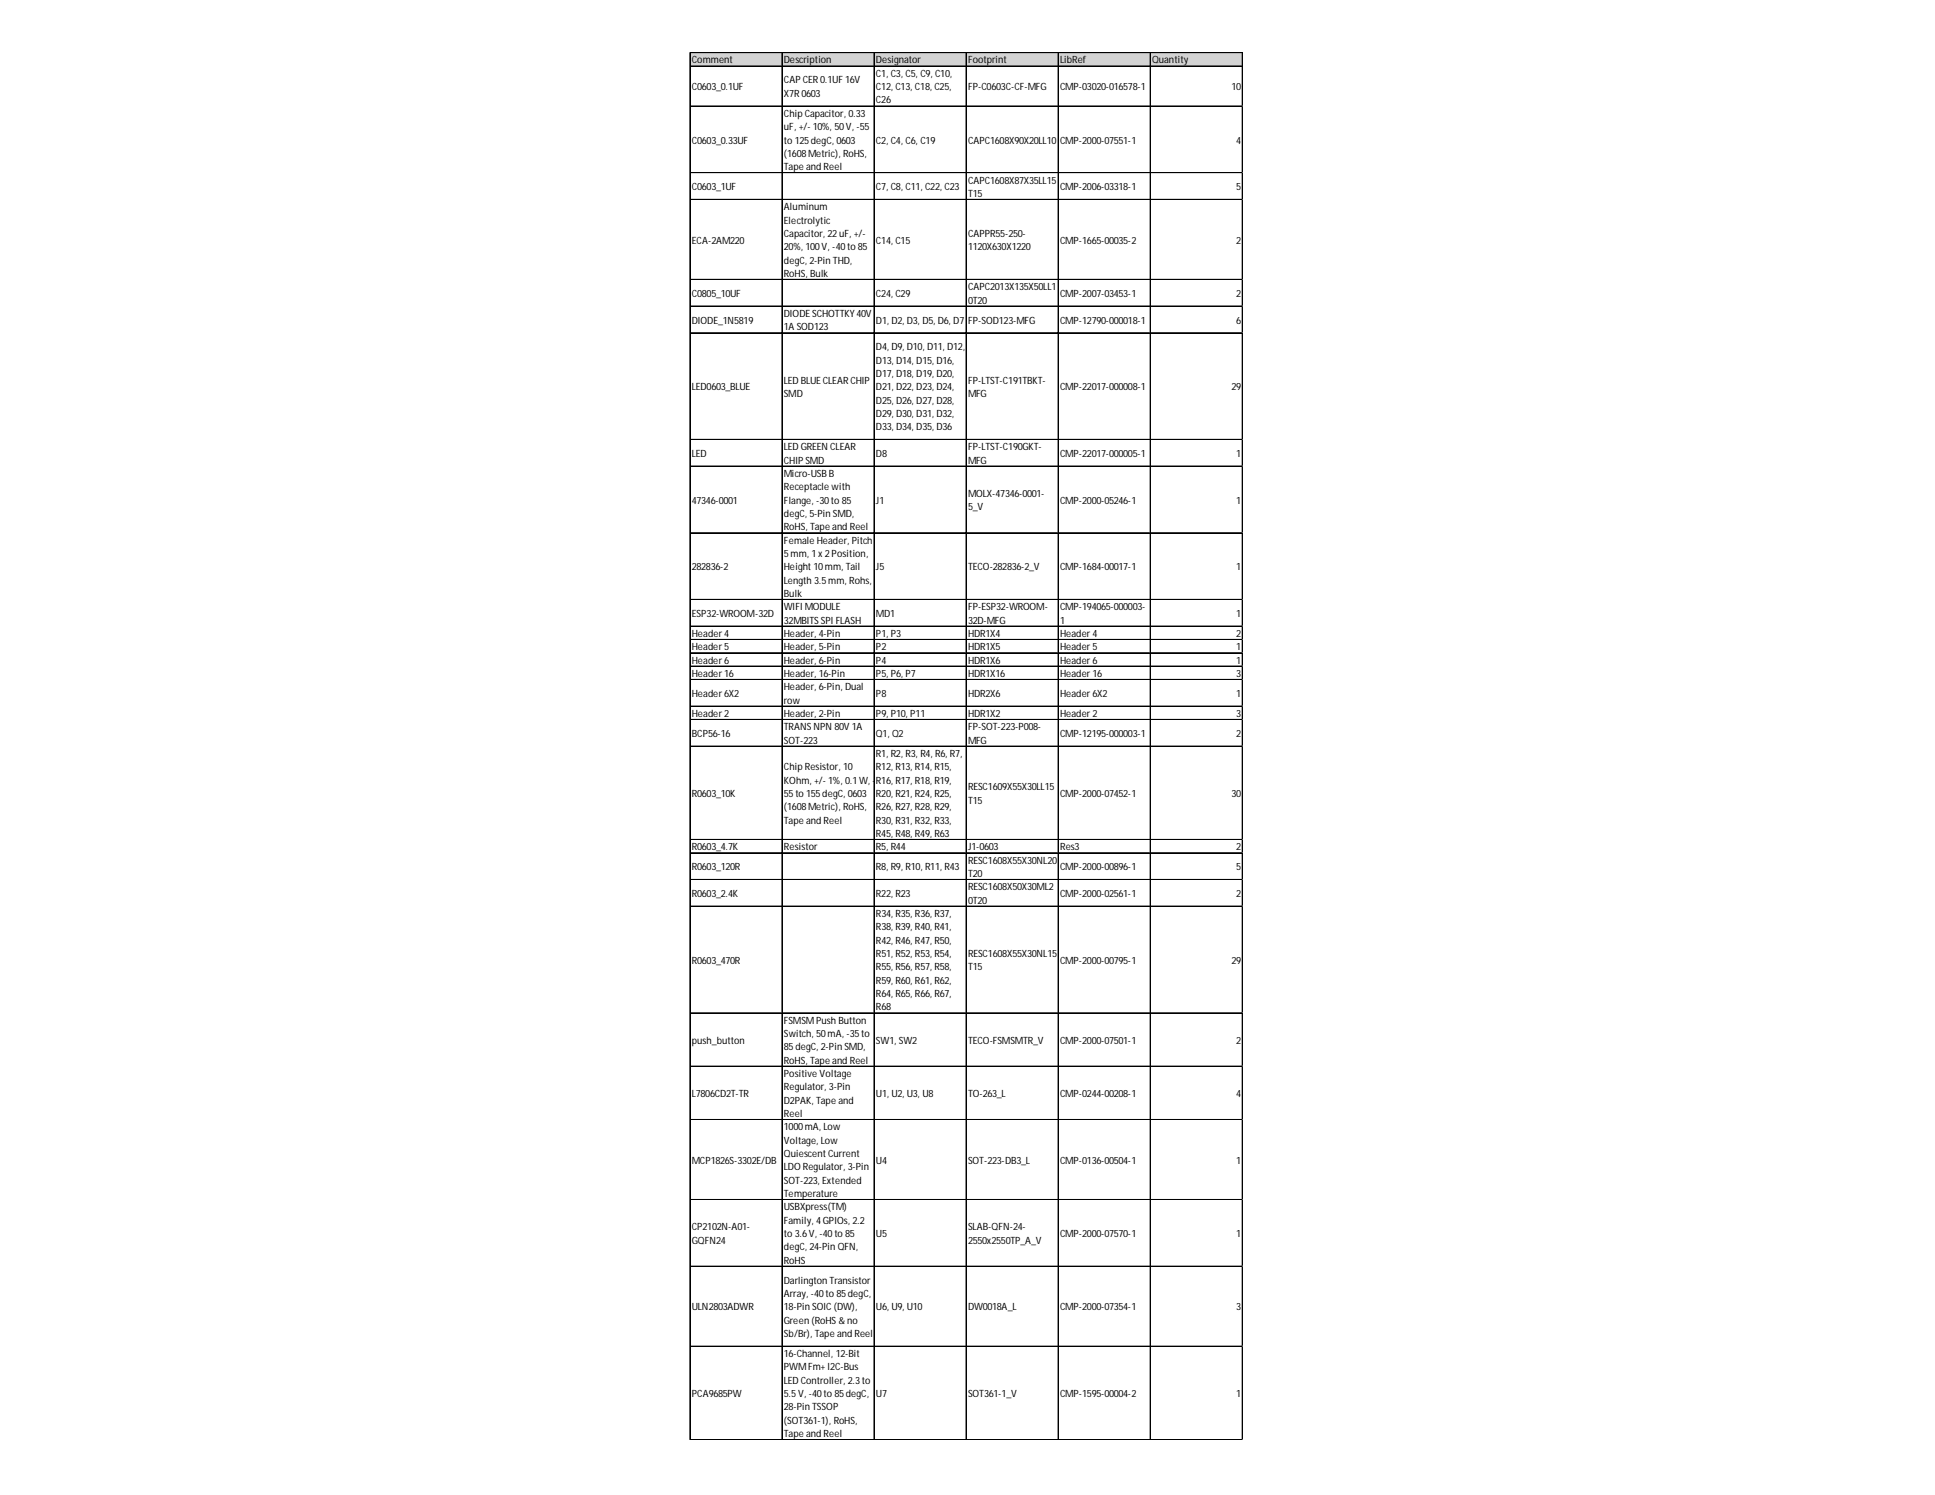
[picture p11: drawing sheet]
<svg xmlns="http://www.w3.org/2000/svg" width="279mm" height="216mm" viewBox="0 0 279 216" stroke-linecap="round" stroke-linejoin="round" font-family="sans-serif">
<defs><g id="words">
<g font-size="1.4">
<text x="99.9" y="9.2">Comment</text>
<text x="113.2" y="9.2">Description</text>
<text x="126.5" y="9.2">Designator</text>
<text x="126.5" y="11.1">C1, C3, C5, C9, C10,</text>
<text x="139.8" y="9.2">Footprint</text>
<text x="153.1" y="9.2">LibRef</text>
<text x="166.4" y="9.2">Quantity</text>
<text x="99.9" y="13">C0603_0.1UF</text>
<text x="113.2" y="12.1">CAPCER0.1UF 16V</text>
<text x="113.2" y="14">X7R0603</text>
<text x="113.2" y="16.9">Chip Capacitor, 0.33</text>
<text x="126.5" y="13">C12, C13, C18, C25,</text>
<text x="126.5" y="14.9">C26</text>
<text x="139.8" y="13">FP-C0603C-CF-MFG</text>
<text x="153.1" y="13">CMP-03020-016578-1</text>
<text x="177.8" y="13">10</text>
<text x="99.9" y="20.7">C0603_0.33UF</text>
<text x="113.2" y="18.8">uF, +/- 10%, 50V, -55</text>
<text x="113.2" y="20.7">to 125degC, 0603</text>
<text x="113.2" y="22.6">(1608Metric), RoHS,</text>
<text x="126.5" y="20.7">C2, C4, C6, C19</text>
<text x="139.8" y="20.7">CAPC1608X90X20LL10</text>
<text x="153.1" y="20.7">CMP-2000-07551-1</text>
<text x="178.5" y="20.7">4</text>
<text x="99.9" y="27.5">C0603_1UF</text>
<text x="113.2" y="24.6">Tape and Reel</text>
<text x="126.5" y="27.5">C7, C8, C11, C22, C23</text>
<text x="139.8" y="26.5">CAPC1608X87X35LL15</text>
<text x="139.8" y="28.4">T15</text>
<text x="153.1" y="27.5">CMP-2006-03318-1</text>
<text x="178.5" y="27.5">5</text>
<text x="99.9" y="35.2">ECA-2AM220</text>
<text x="113.2" y="30.4">Aluminum</text>
<text x="113.2" y="32.3">Electrolytic</text>
<text x="113.2" y="34.2">Capacitor, 22uF, +/-</text>
<text x="126.5" y="35.2">C14, C15</text>
<text x="139.8" y="34.2">CAPPR55-250-</text>
<text x="153.1" y="35.2">CMP-1665-00035-2</text>
<text x="178.5" y="35.2">2</text>
<text x="113.2" y="36.1">20%, 100V, -40to 85</text>
<text x="113.2" y="38.1">degC, 2-Pin THD,</text>
<text x="113.2" y="40">RoHS, Bulk</text>
<text x="139.8" y="36.1">1120X630X1220</text>
<text x="139.8" y="41.9">CAPC2013X135X50LL1</text>
<text x="99.9" y="42.9">C0805_10UF</text>
<text x="99.9" y="46.7">DIODE_1N5819</text>
<text x="113.2" y="45.8">DIODESCHOTTKY40V</text>
<text x="113.2" y="47.7">1A SOD123</text>
<text x="126.5" y="42.9">C24, C29</text>
<text x="126.5" y="46.7">D1, D2, D3, D5, D6, D7</text>
<text x="139.8" y="43.8">0T20</text>
<text x="139.8" y="46.7">FP-SOD123-MFG</text>
<text x="153.1" y="42.9">CMP-2007-03453-1</text>
<text x="153.1" y="46.7">CMP-12790-000018-1</text>
<text x="178.5" y="42.9">2</text>
<text x="178.5" y="46.7">6</text>
<text x="126.5" y="50.6">D4, D9, D10, D11, D12,</text>
<text x="126.5" y="52.5">D13, D14, D15, D16,</text>
<text x="99.9" y="56.4">LED0603_BLUE</text>
<text x="113.2" y="55.4">LED BLUECLEARCHIP</text>
<text x="113.2" y="57.3">SMD</text>
<text x="126.5" y="54.4">D17, D18, D19, D20,</text>
<text x="126.5" y="56.4">D21, D22, D23, D24,</text>
<text x="126.5" y="58.3">D25, D26, D27, D28,</text>
<text x="139.8" y="55.4">FP-LTST-C191TBKT-</text>
<text x="139.8" y="57.3">MFG</text>
<text x="153.1" y="56.4">CMP-22017-000008-1</text>
<text x="177.8" y="56.4">29</text>
<text x="99.9" y="66">LED</text>
<text x="113.2" y="65">LED GREEN CLEAR</text>
<text x="126.5" y="60.2">D29, D30, D31, D32,</text>
<text x="126.5" y="62.1">D33, D34, D35, D36</text>
<text x="126.5" y="66">D8</text>
<text x="139.8" y="65">FP-LTST-C190GKT-</text>
<text x="153.1" y="66">CMP-22017-000005-1</text>
<text x="178.5" y="66">1</text>
<text x="113.2" y="66.9">CHIPSMD</text>
<text x="113.2" y="68.9">Micro-USBB</text>
<text x="113.2" y="70.8">Receptacle with</text>
<text x="139.8" y="66.9">MFG</text>
<text x="139.8" y="71.8">MOLX-47346-0001-</text>
<text x="99.9" y="72.7">47346-0001</text>
<text x="113.2" y="72.7">Flange, -30to 85</text>
<text x="113.2" y="74.6">degC, 5-Pin SMD,</text>
<text x="113.2" y="76.6">RoHS, Tape and Reel</text>
<text x="126.5" y="72.7">J1</text>
<text x="139.8" y="73.7">5_V</text>
<text x="153.1" y="72.7">CMP-2000-05246-1</text>
<text x="178.5" y="72.7">1</text>
<text x="99.9" y="82.3">282836-2</text>
<text x="113.2" y="78.5">Female Header, Pitch</text>
<text x="113.2" y="80.4">5mm, 1x 2Position,</text>
<text x="113.2" y="82.3">Height10mm, Tail</text>
<text x="126.5" y="82.3">J5</text>
<text x="139.8" y="82.3">TECO-282836-2_V</text>
<text x="153.1" y="82.3">CMP-1684-00017-1</text>
<text x="178.5" y="82.3">1</text>
<text x="99.9" y="89.1">ESP32-WROOM-32D</text>
<text x="113.2" y="84.3">Length 3.5mm, Rohs,</text>
<text x="113.2" y="86.2">Bulk</text>
<text x="113.2" y="88.1">WIFI MODULE</text>
<text x="126.5" y="89.1">MD1</text>
<text x="139.8" y="88.1">FP-ESP32-WROOM-</text>
<text x="153.1" y="88.1">CMP-194065-000003-</text>
<text x="178.5" y="89.1">1</text>
<text x="99.9" y="92">Header4</text>
<text x="99.9" y="93.9">Header5</text>
<text x="99.9" y="95.8">Header6</text>
<text x="113.2" y="90.1">32MBITSSPI FLASH</text>
<text x="113.2" y="92">Header, 4-Pin</text>
<text x="113.2" y="93.9">Header, 5-Pin</text>
<text x="113.2" y="95.8">Header, 6-Pin</text>
<text x="126.5" y="92">P1, P3</text>
<text x="126.5" y="93.9">P2</text>
<text x="126.5" y="95.8">P4</text>
<text x="139.8" y="90.1">32D-MFG</text>
<text x="139.8" y="92">HDR1X4</text>
<text x="139.8" y="93.9">HDR1X5</text>
<text x="139.8" y="95.8">HDR1X6</text>
<text x="153.1" y="90.1">1</text>
<text x="153.1" y="92">Header4</text>
<text x="153.1" y="93.9">Header5</text>
<text x="153.1" y="95.8">Header6</text>
<text x="178.5" y="92">2</text>
<text x="178.5" y="93.9">1</text>
<text x="178.5" y="95.8">1</text>
<text x="99.9" y="97.8">Header16</text>
<text x="99.9" y="100.6">Header6X2</text>
<text x="113.2" y="97.8">Header, 16-Pin</text>
<text x="113.2" y="99.7">Header, 6-Pin, Dual</text>
<text x="113.2" y="101.6">row</text>
<text x="126.5" y="97.8">P5, P6, P7</text>
<text x="126.5" y="100.6">P8</text>
<text x="139.8" y="97.8">HDR1X16</text>
<text x="139.8" y="100.6">HDR2X6</text>
<text x="153.1" y="97.8">Header16</text>
<text x="153.1" y="100.6">Header6X2</text>
<text x="178.5" y="97.8">3</text>
<text x="178.5" y="100.6">1</text>
<text x="99.9" y="103.5">Header2</text>
<text x="99.9" y="106.4">BCP56-16</text>
<text x="113.2" y="103.5">Header, 2-Pin</text>
<text x="113.2" y="105.5">TRANSNPN 80V 1A</text>
<text x="113.2" y="107.4">SOT-223</text>
<text x="126.5" y="103.5">P9, P10, P11</text>
<text x="126.5" y="106.4">Q1, Q2</text>
<text x="139.8" y="103.5">HDR1X2</text>
<text x="139.8" y="105.5">FP-SOT-223-P008-</text>
<text x="139.8" y="107.4">MFG</text>
<text x="153.1" y="103.5">Header2</text>
<text x="153.1" y="106.4">CMP-12195-000003-1</text>
<text x="178.5" y="103.5">3</text>
<text x="178.5" y="106.4">2</text>
<text x="113.2" y="111.2">Chip Resistor, 10</text>
<text x="113.2" y="113.2">KOhm, +/- 1%, 0.1W, -</text>
<text x="126.5" y="109.3">R1, R2, R3, R4, R6, R7,</text>
<text x="126.5" y="111.2">R12, R13, R14, R15,</text>
<text x="126.5" y="113.2">R16, R17, R18, R19,</text>
<text x="99.9" y="115.1">R0603_10K</text>
<text x="113.2" y="115.1">55to 155degC, 0603</text>
<text x="113.2" y="117">(1608Metric), RoHS,</text>
<text x="113.2" y="118.9">Tape and Reel</text>
<text x="126.5" y="115.1">R20, R21, R24, R25,</text>
<text x="126.5" y="117">R26, R27, R28, R29,</text>
<text x="126.5" y="118.9">R30, R31, R32, R33,</text>
<text x="139.8" y="114.1">RESC1609X55X30LL15</text>
<text x="139.8" y="116.1">T15</text>
<text x="153.1" y="115.1">CMP-2000-07452-1</text>
<text x="177.8" y="115.1">30</text>
<text x="99.9" y="122.8">R0603_4.7K</text>
<text x="99.9" y="125.7">R0603_120R</text>
<text x="113.2" y="122.8">Resistor</text>
<text x="126.5" y="120.9">R45, R48, R49, R63</text>
<text x="126.5" y="122.8">R5, R44</text>
<text x="126.5" y="125.7">R8, R9, R10, R11, R43</text>
<text x="139.8" y="122.8">J1-0603</text>
<text x="139.8" y="124.7">RESC1608X55X30NL20</text>
<text x="153.1" y="122.8">Res3</text>
<text x="153.1" y="125.7">CMP-2000-00896-1</text>
<text x="178.5" y="122.8">2</text>
<text x="178.5" y="125.7">5</text>
<text x="99.9" y="129.5">R0603_2.4K</text>
<text x="126.5" y="129.5">R22, R23</text>
<text x="139.8" y="126.6">T20</text>
<text x="139.8" y="128.6">RESC1608X50X30ML2</text>
<text x="139.8" y="130.5">0T20</text>
<text x="153.1" y="129.5">CMP-2000-02561-1</text>
<text x="178.5" y="129.5">2</text>
<text x="126.5" y="132.4">R34, R35, R36, R37,</text>
<text x="126.5" y="134.3">R38, R39, R40, R41,</text>
<text x="126.5" y="136.3">R42, R46, R47, R50,</text>
<text x="99.9" y="139.2">R0603_470R</text>
<text x="126.5" y="138.2">R51, R52, R53, R54,</text>
<text x="126.5" y="140.1">R55, R56, R57, R58,</text>
<text x="126.5" y="142">R59, R60, R61, R62,</text>
<text x="126.5" y="144">R64, R65, R66, R67,</text>
<text x="139.8" y="138.2">RESC1608X55X30NL15</text>
<text x="139.8" y="140.1">T15</text>
<text x="153.1" y="139.2">CMP-2000-00795-1</text>
<text x="177.8" y="139.2">29</text>
<text x="113.2" y="147.8">FSMSMPush Button</text>
<text x="113.2" y="149.8">Switch, 50mA, -35to</text>
<text x="126.5" y="145.9">R68</text>
<text x="99.9" y="150.7">push_button</text>
<text x="113.2" y="151.7">85degC, 2-Pin SMD,</text>
<text x="113.2" y="153.6">RoHS, Tape and Reel</text>
<text x="113.2" y="155.5">Positive Voltage</text>
<text x="126.5" y="150.7">SW1, SW2</text>
<text x="139.8" y="150.7">TECO-FSMSMTR_V</text>
<text x="153.1" y="150.7">CMP-2000-07501-1</text>
<text x="178.5" y="150.7">2</text>
<text x="99.9" y="158.4">L7806CD2T-TR</text>
<text x="113.2" y="157.5">Regulator, 3-Pin</text>
<text x="113.2" y="159.4">D2PAK, Tape and</text>
<text x="113.2" y="161.3">Reel</text>
<text x="126.5" y="158.4">U1, U2, U3, U8</text>
<text x="139.8" y="158.4">TO-263_L</text>
<text x="153.1" y="158.4">CMP-0244-00208-1</text>
<text x="178.5" y="158.4">4</text>
<text x="113.2" y="163.2">1000mA, Low</text>
<text x="113.2" y="165.2">Voltage, Low</text>
<text x="113.2" y="167.1">QuiescentCurrent</text>
<text x="99.9" y="168">MCP1826S-3302E/DB</text>
<text x="113.2" y="169">LDO Regulator, 3-Pin</text>
<text x="113.2" y="170.9">SOT-223, Extended</text>
<text x="113.2" y="172.9">Temperature</text>
<text x="126.5" y="168">U4</text>
<text x="139.8" y="168">SOT-223-DB3_L</text>
<text x="153.1" y="168">CMP-0136-00504-1</text>
<text x="178.5" y="168">1</text>
<text x="99.9" y="177.7">CP2102N-A01-</text>
<text x="99.9" y="179.6">GQFN24</text>
<text x="113.2" y="174.8">USBXpress(TM)</text>
<text x="113.2" y="176.7">Family, 4GPIOs, 2.2</text>
<text x="113.2" y="178.6">to 3.6V, -40to 85</text>
<text x="126.5" y="178.6">U5</text>
<text x="139.8" y="177.7">SLAB-QFN-24-</text>
<text x="139.8" y="179.6">2550x2550TP_A_V</text>
<text x="153.1" y="178.6">CMP-2000-07570-1</text>
<text x="178.5" y="178.6">1</text>
<text x="113.2" y="180.6">degC, 24-Pin QFN,</text>
<text x="113.2" y="182.5">RoHS</text>
<text x="113.2" y="185.4">Darlington Transistor</text>
<text x="99.9" y="189.2">ULN2803ADWR</text>
<text x="113.2" y="187.3">Array, -40to 85degC,</text>
<text x="113.2" y="189.2">18-Pin SOIC(DW),</text>
<text x="113.2" y="191.2">Green (RoHS&amp; no</text>
<text x="126.5" y="189.2">U6, U9, U10</text>
<text x="139.8" y="189.2">DW0018A_L</text>
<text x="153.1" y="189.2">CMP-2000-07354-1</text>
<text x="178.5" y="189.2">3</text>
<text x="113.2" y="193.1">Sb/Br), Tape and Reel</text>
<text x="113.2" y="196">16-Channel, 12-Bit</text>
<text x="113.2" y="197.9">PWMFm+I2C-Bus</text>
<text x="99.9" y="201.7">PCA9685PW</text>
<text x="113.2" y="199.8">LED Controller, 2.3to</text>
<text x="113.2" y="201.7">5.5V, -40to 85degC,</text>
<text x="113.2" y="203.7">28-Pin TSSOP</text>
<text x="126.5" y="201.7">U7</text>
<text x="139.8" y="201.7">SOT361-1_V</text>
<text x="153.1" y="201.7">CMP-1595-00004-2</text>
<text x="178.5" y="201.7">1</text>
<text x="113.2" y="205.6">(SOT361-1), RoHS,</text>
<text x="113.2" y="207.5">Tape and Reel</text>
</g>
</g></defs>
<path d="M99.7 7.6h79.8v2h-79.8z" fill="#d3d3d3"/>
<g fill="none" stroke="#000" stroke-width=".14">
<path d="M99.6 7.6v200.3M99.7 7.6v200.3M99.7 7.6h79.8M99.7 9.5h79.8M99.7 9.6h79.8M99.7 15.3h79.8M99.7 15.4h79.8M112.9 7.7v200.2M113 7.7v200.2M126.2 7.7v200.2M139.5 7.7v200.2M152.8 7.7v200.2"/>
<path d="M166.1 7.7v200.2M179.4 7.7v200.2M99.7 24.9h79.8M99.7 25h79.8M99.7 28.8h79.8M99.7 40.3h79.8M99.7 40.4h79.8M99.7 44.2h79.8M99.7 48h79.8M99.7 48.1h79.8M99.7 63.4h79.8M99.7 63.5h79.8"/>
<path d="M99.7 67.3h79.8M99.7 76.9h79.8M99.7 77h79.8M99.7 86.6h79.8M99.7 90.4h79.8M99.7 90.5h79.8M99.7 92.3h79.8M99.7 92.4h79.8M99.7 94.3h79.8M99.7 96.2h79.8M99.7 98.1h79.8M99.7 98.2h79.8"/>
<path d="M99.7 102h79.8M99.7 103.9h79.8M99.7 107.7h79.8M99.7 107.8h79.8M99.7 121.2h79.8M99.7 121.3h79.8M99.7 123.1h79.8M99.7 123.2h79.8M99.7 127h79.8M99.7 130.9h79.8M99.7 146.3h79.8M99.7 154h79.8"/>
<path d="M99.7 161.7h79.8M99.7 173.2h79.8M99.7 173.3h79.8M99.7 182.8h79.8M99.7 182.9h79.8M99.7 194.4h79.8M99.7 194.5h79.8M99.7 207.9h79.8"/>
</g>
<path d="M179.5 15.3h.1" fill="none" stroke="#d4d4d4" stroke-width=".14"/>
<path d="M179.5 15.3v.1z" fill="#d4d4d4"/>
<path d="M179.5 24.9h.1" fill="none" stroke="#d4d4d4" stroke-width=".14"/>
<path d="M179.5 24.9v.1z" fill="#d4d4d4"/>
<path d="M179.5 28.8h.1" fill="none" stroke="#d4d4d4" stroke-width=".14"/>
<path d="M179.5 28.8v.1z" fill="#d4d4d4"/>
<path d="M179.5 40.3h.1" fill="none" stroke="#d4d4d4" stroke-width=".14"/>
<path d="M179.5 40.3v.1z" fill="#d4d4d4"/>
<path d="M179.5 44.2h.1" fill="none" stroke="#d4d4d4" stroke-width=".14"/>
<path d="M179.5 44.2v.1z" fill="#d4d4d4"/>
<path d="M179.5 48h.1" fill="none" stroke="#d4d4d4" stroke-width=".14"/>
<path d="M179.5 48v.1z" fill="#d4d4d4"/>
<path d="M179.5 63.4h.1" fill="none" stroke="#d4d4d4" stroke-width=".14"/>
<path d="M179.5 63.4v.1z" fill="#d4d4d4"/>
<path d="M179.5 67.3h.1" fill="none" stroke="#d4d4d4" stroke-width=".14"/>
<path d="M179.5 67.3v.1z" fill="#d4d4d4"/>
<path d="M179.5 76.9h.1" fill="none" stroke="#d4d4d4" stroke-width=".14"/>
<path d="M179.5 76.9v.1z" fill="#d4d4d4"/>
<path d="M179.5 86.6h.1" fill="none" stroke="#d4d4d4" stroke-width=".14"/>
<path d="M179.5 86.6v.1z" fill="#d4d4d4"/>
<path d="M179.5 90.4h.1" fill="none" stroke="#d4d4d4" stroke-width=".14"/>
<path d="M179.5 90.4v.1z" fill="#d4d4d4"/>
<path d="M179.5 92.3h.1" fill="none" stroke="#d4d4d4" stroke-width=".14"/>
<path d="M179.5 92.3v.1z" fill="#d4d4d4"/>
<path d="M179.5 94.3h.1" fill="none" stroke="#d4d4d4" stroke-width=".14"/>
<path d="M179.5 94.3v.1z" fill="#d4d4d4"/>
<path d="M179.5 96.2h.1" fill="none" stroke="#d4d4d4" stroke-width=".14"/>
<path d="M179.5 96.2v.1z" fill="#d4d4d4"/>
<path d="M179.5 98.1h.1" fill="none" stroke="#d4d4d4" stroke-width=".14"/>
<path d="M179.5 98.1v.1z" fill="#d4d4d4"/>
<path d="M179.5 102h.1" fill="none" stroke="#d4d4d4" stroke-width=".14"/>
<path d="M179.5 102v.1z" fill="#d4d4d4"/>
<path d="M179.5 103.9h.1" fill="none" stroke="#d4d4d4" stroke-width=".14"/>
<path d="M179.5 103.9v.1z" fill="#d4d4d4"/>
<path d="M179.5 107.7h.1" fill="none" stroke="#d4d4d4" stroke-width=".14"/>
<path d="M179.5 107.7v.1z" fill="#d4d4d4"/>
<path d="M179.5 121.2h.1" fill="none" stroke="#d4d4d4" stroke-width=".14"/>
<path d="M179.5 121.2v.1z" fill="#d4d4d4"/>
<path d="M179.5 123.1h.1" fill="none" stroke="#d4d4d4" stroke-width=".14"/>
<path d="M179.5 123.1v.1z" fill="#d4d4d4"/>
<path d="M179.5 127h.1" fill="none" stroke="#d4d4d4" stroke-width=".14"/>
<path d="M179.5 127v.1z" fill="#d4d4d4"/>
<path d="M179.5 130.9h.1" fill="none" stroke="#d4d4d4" stroke-width=".14"/>
<path d="M179.5 146.3h.1" fill="none" stroke="#d4d4d4" stroke-width=".14"/>
<path d="M179.5 146.3v.1z" fill="#d4d4d4"/>
<path d="M179.5 154h.1" fill="none" stroke="#d4d4d4" stroke-width=".14"/>
<path d="M179.5 154v.1z" fill="#d4d4d4"/>
<path d="M179.5 161.7h.1" fill="none" stroke="#d4d4d4" stroke-width=".14"/>
<path d="M179.5 161.7v.1z" fill="#d4d4d4"/>
<path d="M179.5 173.2h.1" fill="none" stroke="#d4d4d4" stroke-width=".14"/>
<path d="M179.5 173.2v.1z" fill="#d4d4d4"/>
<path d="M179.5 182.8h.1" fill="none" stroke="#d4d4d4" stroke-width=".14"/>
<path d="M179.5 182.8v.1z" fill="#d4d4d4"/>
<path d="M179.5 194.4h.1" fill="none" stroke="#d4d4d4" stroke-width=".14"/>
<path d="M179.5 194.4v.1z" fill="#d4d4d4"/>
<path d="M179.5 207.9h.1" fill="none" stroke="#d4d4d4" stroke-width=".14"/>
<use href="#words"/>
</svg>
